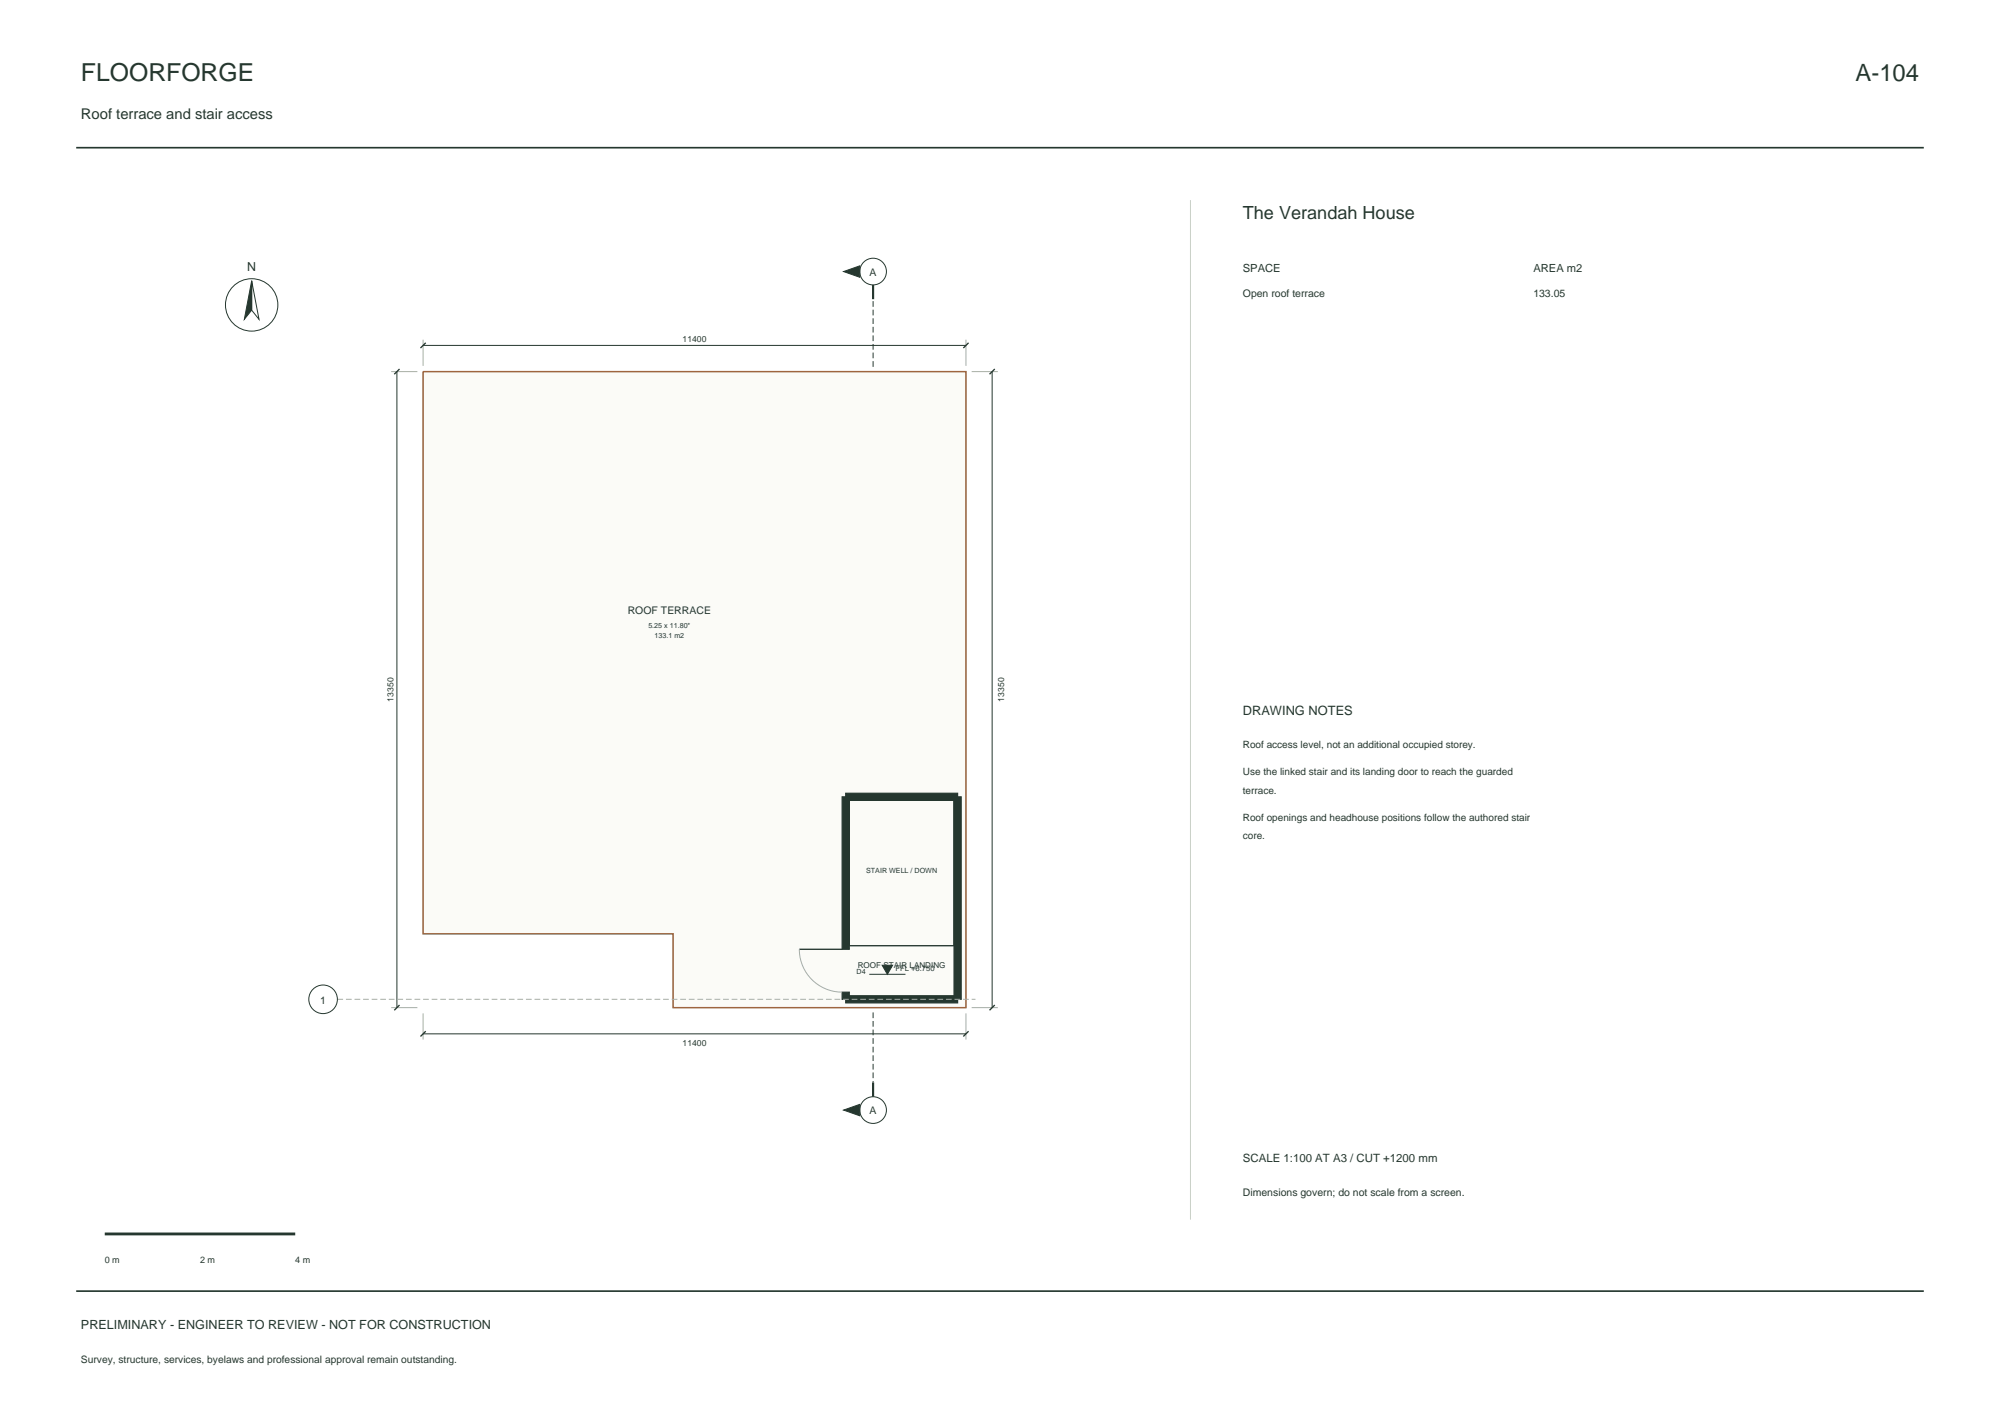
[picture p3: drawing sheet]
<svg xmlns="http://www.w3.org/2000/svg" width="420mm" height="297mm" viewBox="0 0 420 297" stroke-linecap="round" stroke-linejoin="round" font-family="sans-serif">
<defs><g id="words">
<text font-size="5.2" fill="#25372f" x="17" y="17">FLOORFORGE</text>
<text font-size="5" fill="#25372f" x="389.7" y="17">A-104</text>
<text font-size="3.8" fill="#25372f" x="261" y="46">The Verandah House</text>
<text font-size="3.1" fill="#25372f" x="17" y="25">Roof terrace and stair access</text>
<text font-size="2.7" fill="#25372f" x="261" y="150">DRAWING NOTES</text>
<g font-size="2.6" fill="#25372f">
<text x="51.9" y="56.8">N</text>
<text x="17" y="279">PRELIMINARY - ENGINEER TO REVIEW - NOT FOR CONSTRUCTION</text>
</g>
<text font-size="2.4" fill="#25372f" x="261" y="244">SCALE 1:100 AT A3 / CUT +1200 mm</text>
<g font-size="2.3" fill="#25372f">
<text x="261" y="57">SPACE</text>
<text x="322" y="57">AREA m2</text>
</g>
<g font-size="2.2" fill="#25372f">
<text x="182.6" y="57.9">A</text>
<text x="261" y="62.4">Open roof terrace</text>
<text x="322" y="62.4">133.05</text>
<text x="131.8" y="128.9">ROOF TERRACE</text>
<text x="67.2" y="210.6">1</text>
<text x="182.6" y="233.8">A</text>
<text x="261" y="251">Dimensions govern; do not scale from a screen.</text>
</g>
<g font-size="2.1" fill="#25372f">
<text x="261" y="157">Roof access level, not an additional occupied storey.</text>
<text x="261" y="162.7">Use the linked stair and its landing door to reach the guarded</text>
<text x="261" y="166.6">terrace.</text>
<text x="261" y="172.3">Roof openings and headhouse positions follow the authored stair</text>
<text x="261" y="176.2">core.</text>
<text x="17" y="286">Survey, structure, services, byelaws and professional approval remain outstanding.</text>
</g>
<g font-size="1.9" fill="#25372f">
<text x="22" y="265">0 m</text>
<text x="42" y="265">2 m</text>
<text x="62" y="265">4 m</text>
</g>
<g font-size="1.8" fill="#25372f">
<text x="143.3" y="71.8">11400</text>
<text x="82.7" y="147.3" transform="rotate(-90 82.7 147.3)">13350</text>
<text x="210.8" y="147.3" transform="rotate(-90 210.8 147.3)">13350</text>
<text x="143.3" y="219.5">11400</text>
</g>
<text font-size="1.7" fill="#25372f" x="180.1" y="203.2">ROOF STAIR LANDING</text>
<text font-size="1.6" fill="#25372f" x="188" y="203.9">FFL +6.750</text>
<g font-size="1.5" fill="#25372f">
<text x="136.2" y="131.7">5.25 x 11.80*</text>
<text x="137.4" y="133.8">133.1 m2</text>
<text x="181.9" y="183.3">STAIR WELL / DOWN</text>
<text x="179.9" y="204.4">D4</text>
</g>
</g></defs>
<path d="M16 31h388M16 271h388" fill="none" stroke="#25372f" stroke-width=".35"/>
<g fill="#fbfbf7">
<path d="M178.4 198.5h22v10.5h-22z" fill-rule="evenodd"/>
<path d="M88.9 78h113.9v133.5h-61.4v-15.5h-52.5z" fill-rule="evenodd"/>
</g>
<path d="M82.1 78h5.6M88.9 78h113.9v133.5h-61.4v-15.5h-52.5zM88.9 71.3v5.5M202.8 71.3v5.5M204 78h5.5M167.9 199.3a9 9 0 0 0 9 9M82.1 211.5h5.6M88.9 212.7v5.5M202.8 212.7v5.5M204 211.5h5.5" fill="none" stroke="#a8afa4" stroke-width=".21"/>
<g fill="none" stroke="#25372f" stroke-width=".21">
<path d="M52.8 58.9l1.6 8.1-1.6-1.9zM83.3 78v133.5M88.9 72.5h113.9M208.3 78v133.5M178.4 168h22v30.5h-22zM88.9 217h113.9M182.6 204.5h7.5"/>
<circle cx="183.3" cy="57" r="2.8"/>
<circle cx="52.8" cy="64" r="5.5"/>
<circle cx="67.8" cy="209.7" r="3"/>
<circle cx="183.3" cy="233" r="2.8"/>
</g>
<path d="M88.9 78h113.9v133.5h-61.4v-15.5h-52.5z" fill="none" stroke="#9e653f" stroke-width=".3"/>
<g fill="#25372f" stroke="#25372f" stroke-width=".25">
<path d="M177.6 209h23.5v1.5h-23.5z" fill-rule="evenodd"/>
<path d="M200.4 167.2h1.4v42.6h-1.4z" fill-rule="evenodd"/>
<path d="M177.6 166.5h23.5v1.5h-23.5z" fill-rule="evenodd"/>
<path d="M176.9 167.2h1.5v32.1h-1.5z" fill-rule="evenodd"/>
<path d="M176.9 208.3h1.5v1.5h-1.5z" fill-rule="evenodd"/>
</g>
<path d="M83.9 77.4l-1.1 1.2M89.4 72l-1.1 1M203.4 72l-1.1 1M208.9 77.4l-1.1 1.2M167.9 199.3h9M83.9 210.9l-1.1 1.2M89.4 216.5l-1.1 1.1M203.4 216.5l-1.1 1.1M208.9 210.9l-1.1 1.2" fill="none" stroke="#25372f" stroke-width=".28"/>
<path d="M70.8 209.8h134.1" fill="none" stroke="#a8afa4" stroke-width=".21" stroke-dasharray="1.2 .6" stroke-linecap="butt"/>
<g fill="#25372f" stroke="#25372f" stroke-width=".21">
<path d="M185.2 202.6h2.2l-1.1 1.9z"/>
<path d="M177.2 233l3.4-1.2v2.4z"/>
<path d="M177.2 57l3.4-1.2v2.4z"/>
<path d="M52.8 58.9v6.2l-1.5 1.9z"/>
</g>
<path d="M183.4 77v-14.2M183.4 212.5v14.7" fill="none" stroke="#25372f" stroke-width=".21" stroke-dasharray="1.2 .6" stroke-linecap="butt"/>
<path d="M183.4 59.8v3M183.4 227.2v3" fill="none" stroke="#25372f" stroke-width=".45"/>
<path d="M250 42v214" fill="none" stroke="#c9d0c7" stroke-width=".21"/>
<path d="M22 259h40" fill="none" stroke="#25372f" stroke-width=".6"/>
<use href="#words"/>
</svg>
